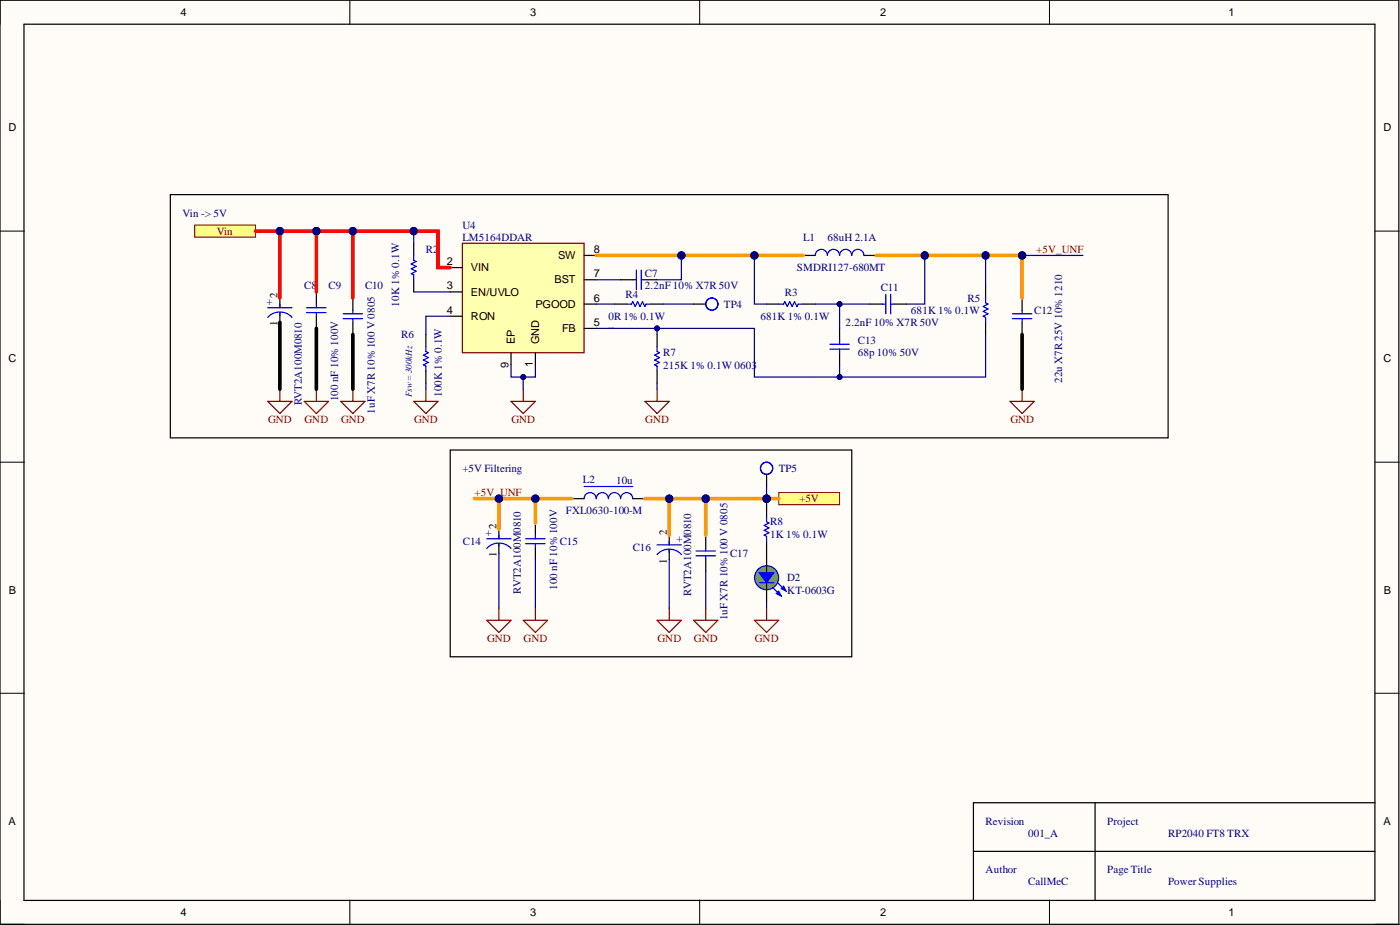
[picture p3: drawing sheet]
<svg xmlns="http://www.w3.org/2000/svg" width="292mm" height="193mm" viewBox="0 0 292 193" stroke-linecap="round" stroke-linejoin="round" font-family="sans-serif">
<defs><g id="words">
<g font-size="2.3">
<text x="37.7" y="3.3">4</text>
<text x="110.6" y="3.3">3</text>
<text x="183.6" y="3.3">2</text>
<text x="256.3" y="3.3">1</text>
<text x="1.8" y="27.4">D</text>
<text x="288.7" y="27.4">D</text>
<text x="123.9" y="52.8">8</text>
<text x="93.3" y="55.3">2</text>
<text x="98.2" y="56.6">VIN</text>
<text x="115.7" y="59.1">BST</text>
<text x="116.4" y="54">SW</text>
<text x="123.9" y="57.9">7</text>
<text x="57.9" y="62.2" transform="rotate(-90 57.9 62.2)">2</text>
<text x="93.3" y="60.4">3</text>
<text x="93.3" y="65.5">4</text>
<text x="98.2" y="61.7">EN/UVLO</text>
<text x="111.7" y="64.2">PGOOD</text>
<text x="123.9" y="62.9">6</text>
<text x="57.9" y="68.1" transform="rotate(-90 57.9 68.1)">1</text>
<text x="98.2" y="66.7">RON</text>
<text x="107.4" y="71.8" transform="rotate(-90 107.4 71.8)">EP</text>
<text x="112.5" y="71.8" transform="rotate(-90 112.5 71.8)">GND</text>
<text x="117.3" y="69.3">FB</text>
<text x="123.9" y="68">5</text>
<text x="1.8" y="75.6">C</text>
<text x="106.1" y="76.8" transform="rotate(-90 106.1 76.8)">9</text>
<text x="111.2" y="76.5" transform="rotate(-90 111.2 76.5)">1</text>
<text x="288.7" y="75.6">C</text>
<text x="103.6" y="110.4" transform="rotate(-90 103.6 110.4)">2</text>
<text x="139.1" y="111.6" transform="rotate(-90 139.1 111.6)">2</text>
<text x="103.6" y="116.3" transform="rotate(-90 103.6 116.3)">1</text>
<text x="139.1" y="117.6" transform="rotate(-90 139.1 117.6)">1</text>
<text x="1.9" y="123.8">B</text>
<text x="288.7" y="123.8">B</text>
<text x="1.8" y="172">A</text>
<text x="288.7" y="172">A</text>
<text x="37.7" y="191.1">4</text>
<text x="110.6" y="191.1">3</text>
<text x="183.6" y="191.1">2</text>
<text x="256.3" y="191.1">1</text>
</g>
<g font-size="2.3" fill="#000080">
<text x="38.1" y="45.2">Vin -&gt; 5V</text>
<text x="96.5" y="47.7">U4</text>
<text x="88.9" y="52.8">R2</text>
<text x="96.5" y="50.2">LM5164DDAR</text>
<text x="167.6" y="50.2">L1</text>
<text x="172.6" y="50.2">68uH 2.1A</text>
<text x="134.6" y="57.9">C7</text>
<text x="166.3" y="56.6">SMDRI127-680MT</text>
<text x="55.6" y="63.7">+</text>
<text x="63.5" y="60.4">C8</text>
<text x="68.5" y="60.4">C9</text>
<text x="76.2" y="60.4">C10</text>
<text x="83.3" y="63.9" transform="rotate(-90 83.3 63.9)">10K 1% 0.1W</text>
<text x="130.5" y="62.2">R4</text>
<text x="134.6" y="60.4">2.2nF 10% X7R 50V</text>
<text x="151.1" y="64.2">TP4</text>
<text x="163.7" y="61.7">R3</text>
<text x="183.8" y="60.6">C11</text>
<text x="190.1" y="65.5">681K 1% 0.1W</text>
<text x="201.8" y="62.9">R5</text>
<text x="215.8" y="65.5">C12</text>
<text x="83.7" y="70.5">R6</text>
<text x="126.9" y="66.7">0R 1% 0.1W</text>
<text x="158.7" y="66.7">681K 1% 0.1W</text>
<text x="176.4" y="68">2.2nF 10% X7R 50V</text>
<text x="179" y="71.8">C13</text>
<text x="138.4" y="74.3">R7</text>
<text x="138.4" y="76.9">215K 1% 0.1W 0603</text>
<text x="179" y="74.3">68p 10% 50V</text>
<text x="70.6" y="83.7" transform="rotate(-90 70.6 83.7)">100 nF 10%100V</text>
<text x="92.2" y="82.8" transform="rotate(-90 92.2 82.8)">100K 1% 0.1W</text>
<text x="221.6" y="79.9" transform="rotate(-90 221.6 79.9)">22u X7R 25V 10%1210</text>
<text x="63" y="84.6" transform="rotate(-90 63 84.6)">RVT2A100M0810</text>
<text x="78.2" y="86.3" transform="rotate(-90 78.2 86.3)">1uF X7R 10%100 V 0805</text>
<text x="96.5" y="98.4">+5V Filtering</text>
<text x="121.6" y="100.7">L2</text>
<text x="128.5" y="101">10u</text>
<text x="162.5" y="98.4">TP5</text>
<text x="118.1" y="107.3">FXL0630-100-M</text>
<text x="96.6" y="113.7">C14</text>
<text x="101.3" y="111.9">+</text>
<text x="116.8" y="113.7">C15</text>
<text x="141.2" y="113.2">+</text>
<text x="160.7" y="109.6">R8</text>
<text x="160.7" y="112.2">1K 1% 0.1W</text>
<text x="132" y="114.9">C16</text>
<text x="152.3" y="116.2">C17</text>
<text x="108.7" y="123.9" transform="rotate(-90 108.7 123.9)">RVT2A100M0810</text>
<text x="116.3" y="123.1" transform="rotate(-90 116.3 123.1)">100 nF 10%100V</text>
<text x="144.2" y="124.3" transform="rotate(-90 144.2 124.3)">RVT2A100M0810</text>
<text x="164.3" y="121.3">D2</text>
<text x="164.3" y="123.8">KT-0603G</text>
<text x="151.8" y="129.4" transform="rotate(-90 151.8 129.4)">1uF X7R 10%100 V 0805</text>
<text x="205.6" y="172">Revision</text>
<text x="231" y="172">Project</text>
<text x="214.5" y="174.6">001_A</text>
<text x="243.7" y="174.6">RP2040 FT8 TRX</text>
<text x="205.6" y="182.2">Author</text>
<text x="214.5" y="184.7">CallMeC</text>
<text x="231" y="182.2">Page Title</text>
<text x="243.7" y="184.7">Power Supplies</text>
</g>
<g font-size="2.3" fill="#800000">
<text x="45.3" y="49">Vin</text>
<text x="216.2" y="52.8">+5V_UNF</text>
<text x="55.9" y="88.3">GND</text>
<text x="63.6" y="88.3">GND</text>
<text x="71.2" y="88.3">GND</text>
<text x="86.4" y="88.3">GND</text>
<text x="106.7" y="88.3">GND</text>
<text x="134.6" y="88.3">GND</text>
<text x="210.8" y="88.3">GND</text>
<text x="99" y="103.5">+5V_UNF</text>
<text x="166.8" y="104.8">+5V</text>
<text x="101.6" y="134">GND</text>
<text x="109.3" y="134">GND</text>
<text x="137.2" y="134">GND</text>
<text x="144.8" y="134">GND</text>
<text x="157.5" y="134">GND</text>
</g>
<text font-size="1.9" fill="#000080" x="85.9" y="82.9" transform="rotate(-90 85.9 82.9)">Fsw =300kHz</text>
<g font-size=".3" fill="#800000">
<text x="125.7" y="53.2">LM5164_SW</text>
<text x="126.9" y="68.4">LM5164_FB</text>
</g>
</g></defs>
<g fill="#fffcf8">
<path d="M0 0h292v192.8h-292z" fill-rule="evenodd"/>
<path d="M5.1 5.1h281.8v182.7h-281.8z" fill-rule="evenodd"/>
</g>
<g fill="none" stroke="#000" stroke-width=".21">
<path d="M0 0v5.1M73 0v5.1M146 0v5.1M219 0v5.1M0 48.2h5.1M286.9 48.2h5.1M0 96.4h5.1M286.9 96.4h5.1M0 144.6h5.1M286.9 144.6h5.1M0 187.8v5h5.1M73 187.8v5"/>
<path d="M146 187.8v5M219 187.8v5M286.9 192.8h5.1"/>
</g>
<path d="M0 0h291.9v192.8h-291.9zM5 5h281.9v182.8h-281.9zM203.1 177.6h83.8M228.5 167.5v20.3M286.9 167.5h-83.8v20.3" fill="none" stroke="#000" stroke-width=".25"/>
<path d="M40.6 46.9h12.7v2.6h-12.7z" fill-rule="evenodd" fill="#ffff80"/>
<path d="M40.6 46.9h12.7v2.6h-12.7z" fill="none" stroke="#800000" stroke-width=".21"/>
<g fill="none" stroke="#000" stroke-width=".25">
<path d="M35.5 40.6h208.2v50.7h-208.2zM86.3 50.8v2.5M86.3 58.4v2.5M129.5 58.4h2.5M134.6 58.4h2.5M167.6 53.3h2.5M180.3 53.3h2.5M205.6 59.6v2.6M66 60.9v2.5M66 66v2.5M88.9 69.8v2.5M88.9 77.4v2.5"/>
<path d="M159.9 63.4h2.6M167.6 63.4h2.5M175.2 68.5v2.5M175.2 73.6v2.5M181.5 63.4h2.6M186.6 63.4h2.5M205.6 67.2v2.6"/>
</g>
<g fill="none" stroke="#00f" stroke-width=".25">
<path d="M86.3 53.3v1l.5 .3-1 .5 1 .5-1 .5 1 .5-1 .5 .5 .2v1.1M132 58.4h.8M132.8 56.3v4.1M133.8 56.3v4.1M133.8 58.4h.8M170.1 53.3a1.27 1.27 0 0 1 1.3-1.3 1.27 1.27 0 0 1 1.2 1.3 1.27 1.27 0 0 1 1.3-1.3 1.27 1.27 0 0 1 1.3 1.3 1.27 1.27 0 0 1 1.2-1.3 1.27 1.27 0 0 1 1.3 1.3 1.27 1.27 0 0 1 1.3-1.3 1.27 1.27 0 0 1 1.3 1.3M64 64.2h4M64 65.2h4M66 63.4v.8M66 65.2v.8M88.9 72.3v1l.5 .3-1.1 .5 1.1 .5-1.1 .5 1.1 .5-1.1 .5 .6 .3v1M162.5 63.4h1l.2-.5 .6 1 .5-1 .5 1 .5-1 .5 1 .2-.5h1.1"/>
<path d="M173.1 71.8h4.1M173.1 72.8h4.1M175.2 71v.8M175.2 72.8v.8M184.1 63.4h.7M184.8 61.4v4.1M185.8 61.4v4.1M185.8 63.4h.8M205.6 62.2v1l.5 .2-1 .5 1 .6-1 .5 1 .5-1 .5 .5 .2v1"/>
</g>
<path d="M55.9 83.7h5l-2.5 2.6zM58.4 81.2v2.5M86.3 83.7h5.1l-2.5 2.6zM88.9 81.2v2.5M106.6 83.7h5.1l-2.5 2.6zM109.2 81.2v2.5M134.6 83.7h5l-2.5 2.6zM137.1 81.2v2.5" fill="none" stroke="#800000" stroke-width=".25"/>
<path d="M96.5 50.8h25.4v22.8h-25.4z" fill-rule="evenodd" fill="#ffffb0"/>
<path d="M96.5 50.8h25.4v22.8h-25.4zM63.5 83.7h5l-2.5 2.6zM66 81.2v2.5M71.1 83.7h5.1l-2.6 2.6zM73.6 81.2v2.5M210.7 83.7h5.1l-2.5 2.6zM213.3 81.2v2.5" fill="none" stroke="#800000" stroke-width=".25"/>
<g fill="none" stroke="#000" stroke-width=".25">
<path d="M93.9 55.8h2.6M121.9 58.4h2.5M121.9 53.3h2.5M58.4 62.2v2M58.4 65.2v2M73.6 62.2v2.5M73.6 67.2v2.6M93.9 60.9h2.6M93.9 66h2.6M106.6 73.6v2.5M111.7 73.6v2.5M121.9 68.5h2.5"/>
<path d="M121.9 63.4h2.5M128.2 63.4h2.5M135.8 63.4h2.6M137.1 69.8v2.5M137.1 77.4v2.5M144.7 63.4h2.5M213.3 62.2v2.5M213.3 67.2v2.6M104.1 110.4v2M104.1 113.4v2M111.7 109.1v2.5M111.7 114.2v2.5"/>
<path d="M119.3 104h2.6M132 104h2.6M139.6 111.6v2.1M139.6 114.7v2M147.2 111.6v2.6M147.2 116.7v2.6"/>
</g>
<g fill="none" stroke="#00f" stroke-width=".25">
<path d="M55.9 66.2a3.4 3.4 0 0 1 5 0M55.9 64.2h5M58.4 63.4v.8M58.4 65.2v.5M71.6 65.5h4.1M71.6 66.5h4.1M73.6 64.7v.8M73.6 66.5v.7M130.7 63.4h1.1l.2-.5 .5 1 .5-1 .5 1 .5-1 .6 1 .2-.5h1M137.1 72.3v1l.5 .3-1 .5 1 .5-1 .5 1 .5-1 .5 .5 .3v1M211.2 65.5h4.1M211.2 66.5h4.1"/>
<path d="M213.3 64.7v.8M213.3 66.5v.7M101.5 114.4a3.4 3.4 0 0 1 5.1 0M101.5 112.4h5.1M104.1 111.6v.8M104.1 113.4v.5M109.7 112.4h4M109.7 113.4h4M111.7 111.6v.8M111.7 113.4v.8M121.9 104a1.27 1.27 0 0 1 1.2-1.2 1.27 1.27 0 0 1 1.3 1.2 1.27 1.27 0 0 1 1.3-1.2 1.27 1.27 0 0 1 1.2 1.2 1.27 1.27 0 0 1 1.3-1.2 1.27 1.27 0 0 1 1.3 1.2 1.27 1.27 0 0 1 1.2-1.2 1.27 1.27 0 0 1 1.3 1.2M121.9 101.5h10.1"/>
<path d="M137.1 115.7a3.4 3.4 0 0 1 5.1 0M137.1 113.7h5.1M139.6 112.9v.8M139.6 114.7v.5M145.2 114.9h4.1M145.2 116h4.1M147.2 114.2v.7M147.2 116v.7"/>
<circle cx="148.5" cy="63.4" r="1.27"/>
</g>
<path d="M162.5 102.8h12.7v2.5h-12.7z" fill-rule="evenodd" fill="#ffff80"/>
<path d="M162.5 102.8h12.7v2.5h-12.7z" fill="none" stroke="#800000" stroke-width=".21"/>
<path d="M159.9 105.3v2.5M159.9 112.9v2.5" fill="none" stroke="#000" stroke-width=".25"/>
<path d="M159.9 107.8v1.1l.5 .2-1 .5 1 .5-1 .5 1 .5-1 .5 .5 .3v1" fill="none" stroke="#00f" stroke-width=".25"/>
<circle cx="159.9" cy="120.5" r="2.5" fill="#6aa84f"/>
<g fill="none" stroke="#00f" stroke-width=".25">
<path d="M158.4 121.5h3.1"/>
<circle cx="159.9" cy="120.5" r="2.5"/>
</g>
<path d="M159.9 115.4v4.1M159.9 121.5v4.1" fill="none" stroke="#000" stroke-width=".25"/>
<path d="M158.4 119.5h3.1l-1.6 2z" fill="#00f"/>
<path d="M158.4 119.5h3.1l-1.6 2zM162.2 121.5l1.3 1.3" fill="none" stroke="#00f" stroke-width=".25"/>
<path d="M163 122.8l.5-.5 .5 1z" fill="#00f"/>
<path d="M161.2 122.6l1.5 1.5M163 122.8l.5-.5 .5 1z" fill="none" stroke="#00f" stroke-width=".25"/>
<path d="M162 123.8l.5-.5 .5 1z" fill="#00f"/>
<g fill="none" stroke="#00f" stroke-width=".25">
<path d="M162 123.8l.5-.5 .5 1z"/>
<circle cx="159.9" cy="97.7" r="1.27"/>
</g>
<path d="M101.5 129.4h5.1l-2.5 2.5zM104.1 126.9v2.5M109.2 129.4h5l-2.5 2.5zM111.7 126.9v2.5M137.1 129.4h5.1l-2.6 2.5zM139.6 126.9v2.5M144.7 129.4h5.1l-2.6 2.5zM147.2 126.9v2.5M157.4 129.4h5.1l-2.6 2.5zM159.9 126.9v2.5" fill="none" stroke="#800000" stroke-width=".25"/>
<path d="M93.9 93.9h83.8v43.1h-83.8zM159.9 99v2.5" fill="none" stroke="#000" stroke-width=".25"/>
<path d="M124.4 53.3h43.2" fill="none" stroke="#f90" stroke-width=".76"/>
<circle cx="142.2" cy="53.3" r=".76" fill="#000080"/>
<circle cx="142.2" cy="53.3" r=".76" fill="none" stroke="#000080" stroke-width=".21"/>
<circle cx="157.4" cy="53.3" r=".76" fill="#000080"/>
<circle cx="157.4" cy="53.3" r=".76" fill="none" stroke="#000080" stroke-width=".21"/>
<path d="M106.6 76.1v2.6h2.6v2.5" fill="none" stroke="#000080" stroke-width=".25"/>
<circle cx="109.2" cy="78.7" r=".51" fill="#000080"/>
<circle cx="109.2" cy="78.7" r=".51" fill="none" stroke="#000080" stroke-width=".21"/>
<path d="M66 68.5v12.7" fill="none" stroke="#000" stroke-width=".76"/>
<path d="M124.4 58.4h5.1M142.2 53.3v5.1h-5.1M88.9 79.9v1.3M93.9 66h-5v3.8" fill="none" stroke="#000080" stroke-width=".25"/>
<circle cx="142.2" cy="53.3" r=".76" fill="#000080"/>
<circle cx="142.2" cy="53.3" r=".76" fill="none" stroke="#000080" stroke-width=".21"/>
<path d="M205.6 53.3v6.3" fill="none" stroke="#000080" stroke-width=".25"/>
<circle cx="205.6" cy="53.3" r=".76" fill="#000080"/>
<circle cx="205.6" cy="53.3" r=".76" fill="none" stroke="#000080" stroke-width=".21"/>
<path d="M205.6 69.8v8.9h-30.4v-2.6" fill="none" stroke="#000080" stroke-width=".25"/>
<circle cx="175.2" cy="78.7" r=".51" fill="#000080"/>
<circle cx="175.2" cy="78.7" r=".51" fill="none" stroke="#000080" stroke-width=".21"/>
<path d="M192.9 53.3v10.1h-3.8" fill="none" stroke="#000080" stroke-width=".25"/>
<circle cx="192.9" cy="53.3" r=".76" fill="#000080"/>
<circle cx="192.9" cy="53.3" r=".76" fill="none" stroke="#000080" stroke-width=".21"/>
<path d="M170.1 63.4h5.1" fill="none" stroke="#000080" stroke-width=".25"/>
<circle cx="175.2" cy="63.4" r=".51" fill="#000080"/>
<circle cx="175.2" cy="63.4" r=".51" fill="none" stroke="#000080" stroke-width=".21"/>
<path d="M157.4 53.3v10.1h2.5" fill="none" stroke="#000080" stroke-width=".25"/>
<circle cx="157.4" cy="53.3" r=".76" fill="#000080"/>
<circle cx="157.4" cy="53.3" r=".76" fill="none" stroke="#000080" stroke-width=".21"/>
<path d="M181.5 63.4h-6.3v5.1" fill="none" stroke="#000080" stroke-width=".25"/>
<circle cx="175.2" cy="63.4" r=".51" fill="#000080"/>
<circle cx="175.2" cy="63.4" r=".51" fill="none" stroke="#000080" stroke-width=".21"/>
<path d="M124.4 68.5h33v10.2h17.8M137.1 79.9v1.3" fill="none" stroke="#000080" stroke-width=".25"/>
<circle cx="137.1" cy="68.5" r=".51" fill="#000080"/>
<circle cx="137.1" cy="68.5" r=".51" fill="none" stroke="#000080" stroke-width=".21"/>
<circle cx="175.2" cy="78.7" r=".51" fill="#000080"/>
<circle cx="175.2" cy="78.7" r=".51" fill="none" stroke="#000080" stroke-width=".21"/>
<path d="M137.1 68.5v1.3" fill="none" stroke="#000080" stroke-width=".25"/>
<circle cx="137.1" cy="68.5" r=".51" fill="#000080"/>
<circle cx="137.1" cy="68.5" r=".51" fill="none" stroke="#000080" stroke-width=".21"/>
<path d="M111.7 76.1v2.6h-2.5" fill="none" stroke="#000080" stroke-width=".25"/>
<circle cx="109.2" cy="78.7" r=".51" fill="#000080"/>
<circle cx="109.2" cy="78.7" r=".51" fill="none" stroke="#000080" stroke-width=".21"/>
<path d="M86.3 48.2v2.6M86.3 60.9h7.6M124.4 63.4h3.8M138.4 63.4h6.3" fill="none" stroke="#000080" stroke-width=".25"/>
<path d="M58.4 67.2v14M73.6 69.8v11.4M213.3 69.8v11.4" fill="none" stroke="#000" stroke-width=".76"/>
<circle cx="86.3" cy="48.2" r=".76" fill="#000080"/>
<circle cx="86.3" cy="48.2" r=".76" fill="none" stroke="#000080" stroke-width=".21"/>
<path d="M73.6 48.2v14" fill="none" stroke="#f00" stroke-width=".76"/>
<circle cx="73.6" cy="48.2" r=".76" fill="#000080"/>
<circle cx="73.6" cy="48.2" r=".76" fill="none" stroke="#000080" stroke-width=".21"/>
<path d="M66 48.2h25.4v7.6h2.5" fill="none" stroke="#f00" stroke-width=".76"/>
<circle cx="66" cy="48.2" r=".76" fill="#000080"/>
<circle cx="66" cy="48.2" r=".76" fill="none" stroke="#000080" stroke-width=".21"/>
<circle cx="73.6" cy="48.2" r=".76" fill="#000080"/>
<circle cx="73.6" cy="48.2" r=".76" fill="none" stroke="#000080" stroke-width=".21"/>
<circle cx="86.3" cy="48.2" r=".76" fill="#000080"/>
<circle cx="86.3" cy="48.2" r=".76" fill="none" stroke="#000080" stroke-width=".21"/>
<path d="M53.3 48.2h12.7" fill="none" stroke="#f00" stroke-width=".76"/>
<circle cx="58.4" cy="48.2" r=".76" fill="#000080"/>
<circle cx="58.4" cy="48.2" r=".76" fill="none" stroke="#000080" stroke-width=".21"/>
<circle cx="66" cy="48.2" r=".76" fill="#000080"/>
<circle cx="66" cy="48.2" r=".76" fill="none" stroke="#000080" stroke-width=".21"/>
<path d="M58.4 48.2v14" fill="none" stroke="#f00" stroke-width=".76"/>
<circle cx="58.4" cy="48.2" r=".76" fill="#000080"/>
<circle cx="58.4" cy="48.2" r=".76" fill="none" stroke="#000080" stroke-width=".21"/>
<path d="M66 48.2v12.7" fill="none" stroke="#f00" stroke-width=".76"/>
<circle cx="66" cy="48.2" r=".76" fill="#000080"/>
<circle cx="66" cy="48.2" r=".76" fill="none" stroke="#000080" stroke-width=".21"/>
<path d="M159.9 104h2.6" fill="none" stroke="#f90" stroke-width=".76"/>
<circle cx="159.9" cy="104" r=".76" fill="#000080"/>
<circle cx="159.9" cy="104" r=".76" fill="none" stroke="#000080" stroke-width=".21"/>
<path d="M159.9 101.5v2.5" fill="none" stroke="#000080" stroke-width=".25"/>
<circle cx="159.9" cy="104" r=".76" fill="#000080"/>
<circle cx="159.9" cy="104" r=".76" fill="none" stroke="#000080" stroke-width=".21"/>
<path d="M182.8 53.3h30.5v8.9" fill="none" stroke="#f90" stroke-width=".76"/>
<circle cx="192.9" cy="53.3" r=".76" fill="#000080"/>
<circle cx="192.9" cy="53.3" r=".76" fill="none" stroke="#000080" stroke-width=".21"/>
<circle cx="205.6" cy="53.3" r=".76" fill="#000080"/>
<circle cx="205.6" cy="53.3" r=".76" fill="none" stroke="#000080" stroke-width=".21"/>
<circle cx="213.3" cy="53.3" r=".76" fill="#000080"/>
<circle cx="213.3" cy="53.3" r=".76" fill="none" stroke="#000080" stroke-width=".21"/>
<path d="M213.3 53.3h12.6" fill="none" stroke="#000080" stroke-width=".25"/>
<circle cx="213.3" cy="53.3" r=".76" fill="#000080"/>
<circle cx="213.3" cy="53.3" r=".76" fill="none" stroke="#000080" stroke-width=".21"/>
<path d="M99 104h20.3" fill="none" stroke="#f90" stroke-width=".76"/>
<circle cx="104.1" cy="104" r=".76" fill="#000080"/>
<circle cx="104.1" cy="104" r=".76" fill="none" stroke="#000080" stroke-width=".21"/>
<circle cx="111.7" cy="104" r=".76" fill="#000080"/>
<circle cx="111.7" cy="104" r=".76" fill="none" stroke="#000080" stroke-width=".21"/>
<path d="M104.1 104v6.4" fill="none" stroke="#f90" stroke-width=".76"/>
<circle cx="104.1" cy="104" r=".76" fill="#000080"/>
<circle cx="104.1" cy="104" r=".76" fill="none" stroke="#000080" stroke-width=".21"/>
<path d="M111.7 104v5.1" fill="none" stroke="#f90" stroke-width=".76"/>
<circle cx="111.7" cy="104" r=".76" fill="#000080"/>
<circle cx="111.7" cy="104" r=".76" fill="none" stroke="#000080" stroke-width=".21"/>
<path d="M104.1 115.4v11.5M111.7 116.7v10.2M139.6 116.7v10.2M147.2 119.3v7.6" fill="none" stroke="#000080" stroke-width=".25"/>
<path d="M139.6 104v7.6" fill="none" stroke="#f90" stroke-width=".76"/>
<circle cx="139.6" cy="104" r=".76" fill="#000080"/>
<circle cx="139.6" cy="104" r=".76" fill="none" stroke="#000080" stroke-width=".21"/>
<path d="M147.2 104v7.6" fill="none" stroke="#f90" stroke-width=".76"/>
<circle cx="147.2" cy="104" r=".76" fill="#000080"/>
<circle cx="147.2" cy="104" r=".76" fill="none" stroke="#000080" stroke-width=".21"/>
<path d="M159.9 125.6v1.3" fill="none" stroke="#000080" stroke-width=".25"/>
<path d="M134.6 104h12.6" fill="none" stroke="#f90" stroke-width=".76"/>
<circle cx="139.6" cy="104" r=".76" fill="#000080"/>
<circle cx="139.6" cy="104" r=".76" fill="none" stroke="#000080" stroke-width=".21"/>
<circle cx="147.2" cy="104" r=".76" fill="#000080"/>
<circle cx="147.2" cy="104" r=".76" fill="none" stroke="#000080" stroke-width=".21"/>
<path d="M147.2 104h12.7" fill="none" stroke="#f90" stroke-width=".76"/>
<circle cx="147.2" cy="104" r=".76" fill="#000080"/>
<circle cx="147.2" cy="104" r=".76" fill="none" stroke="#000080" stroke-width=".21"/>
<circle cx="159.9" cy="104" r=".76" fill="#000080"/>
<circle cx="159.9" cy="104" r=".76" fill="none" stroke="#000080" stroke-width=".21"/>
<path d="M159.9 104v1.3" fill="none" stroke="#000080" stroke-width=".25"/>
<circle cx="159.9" cy="104" r=".76" fill="#000080"/>
<circle cx="159.9" cy="104" r=".76" fill="none" stroke="#000080" stroke-width=".21"/>
<use href="#words"/>
</svg>
